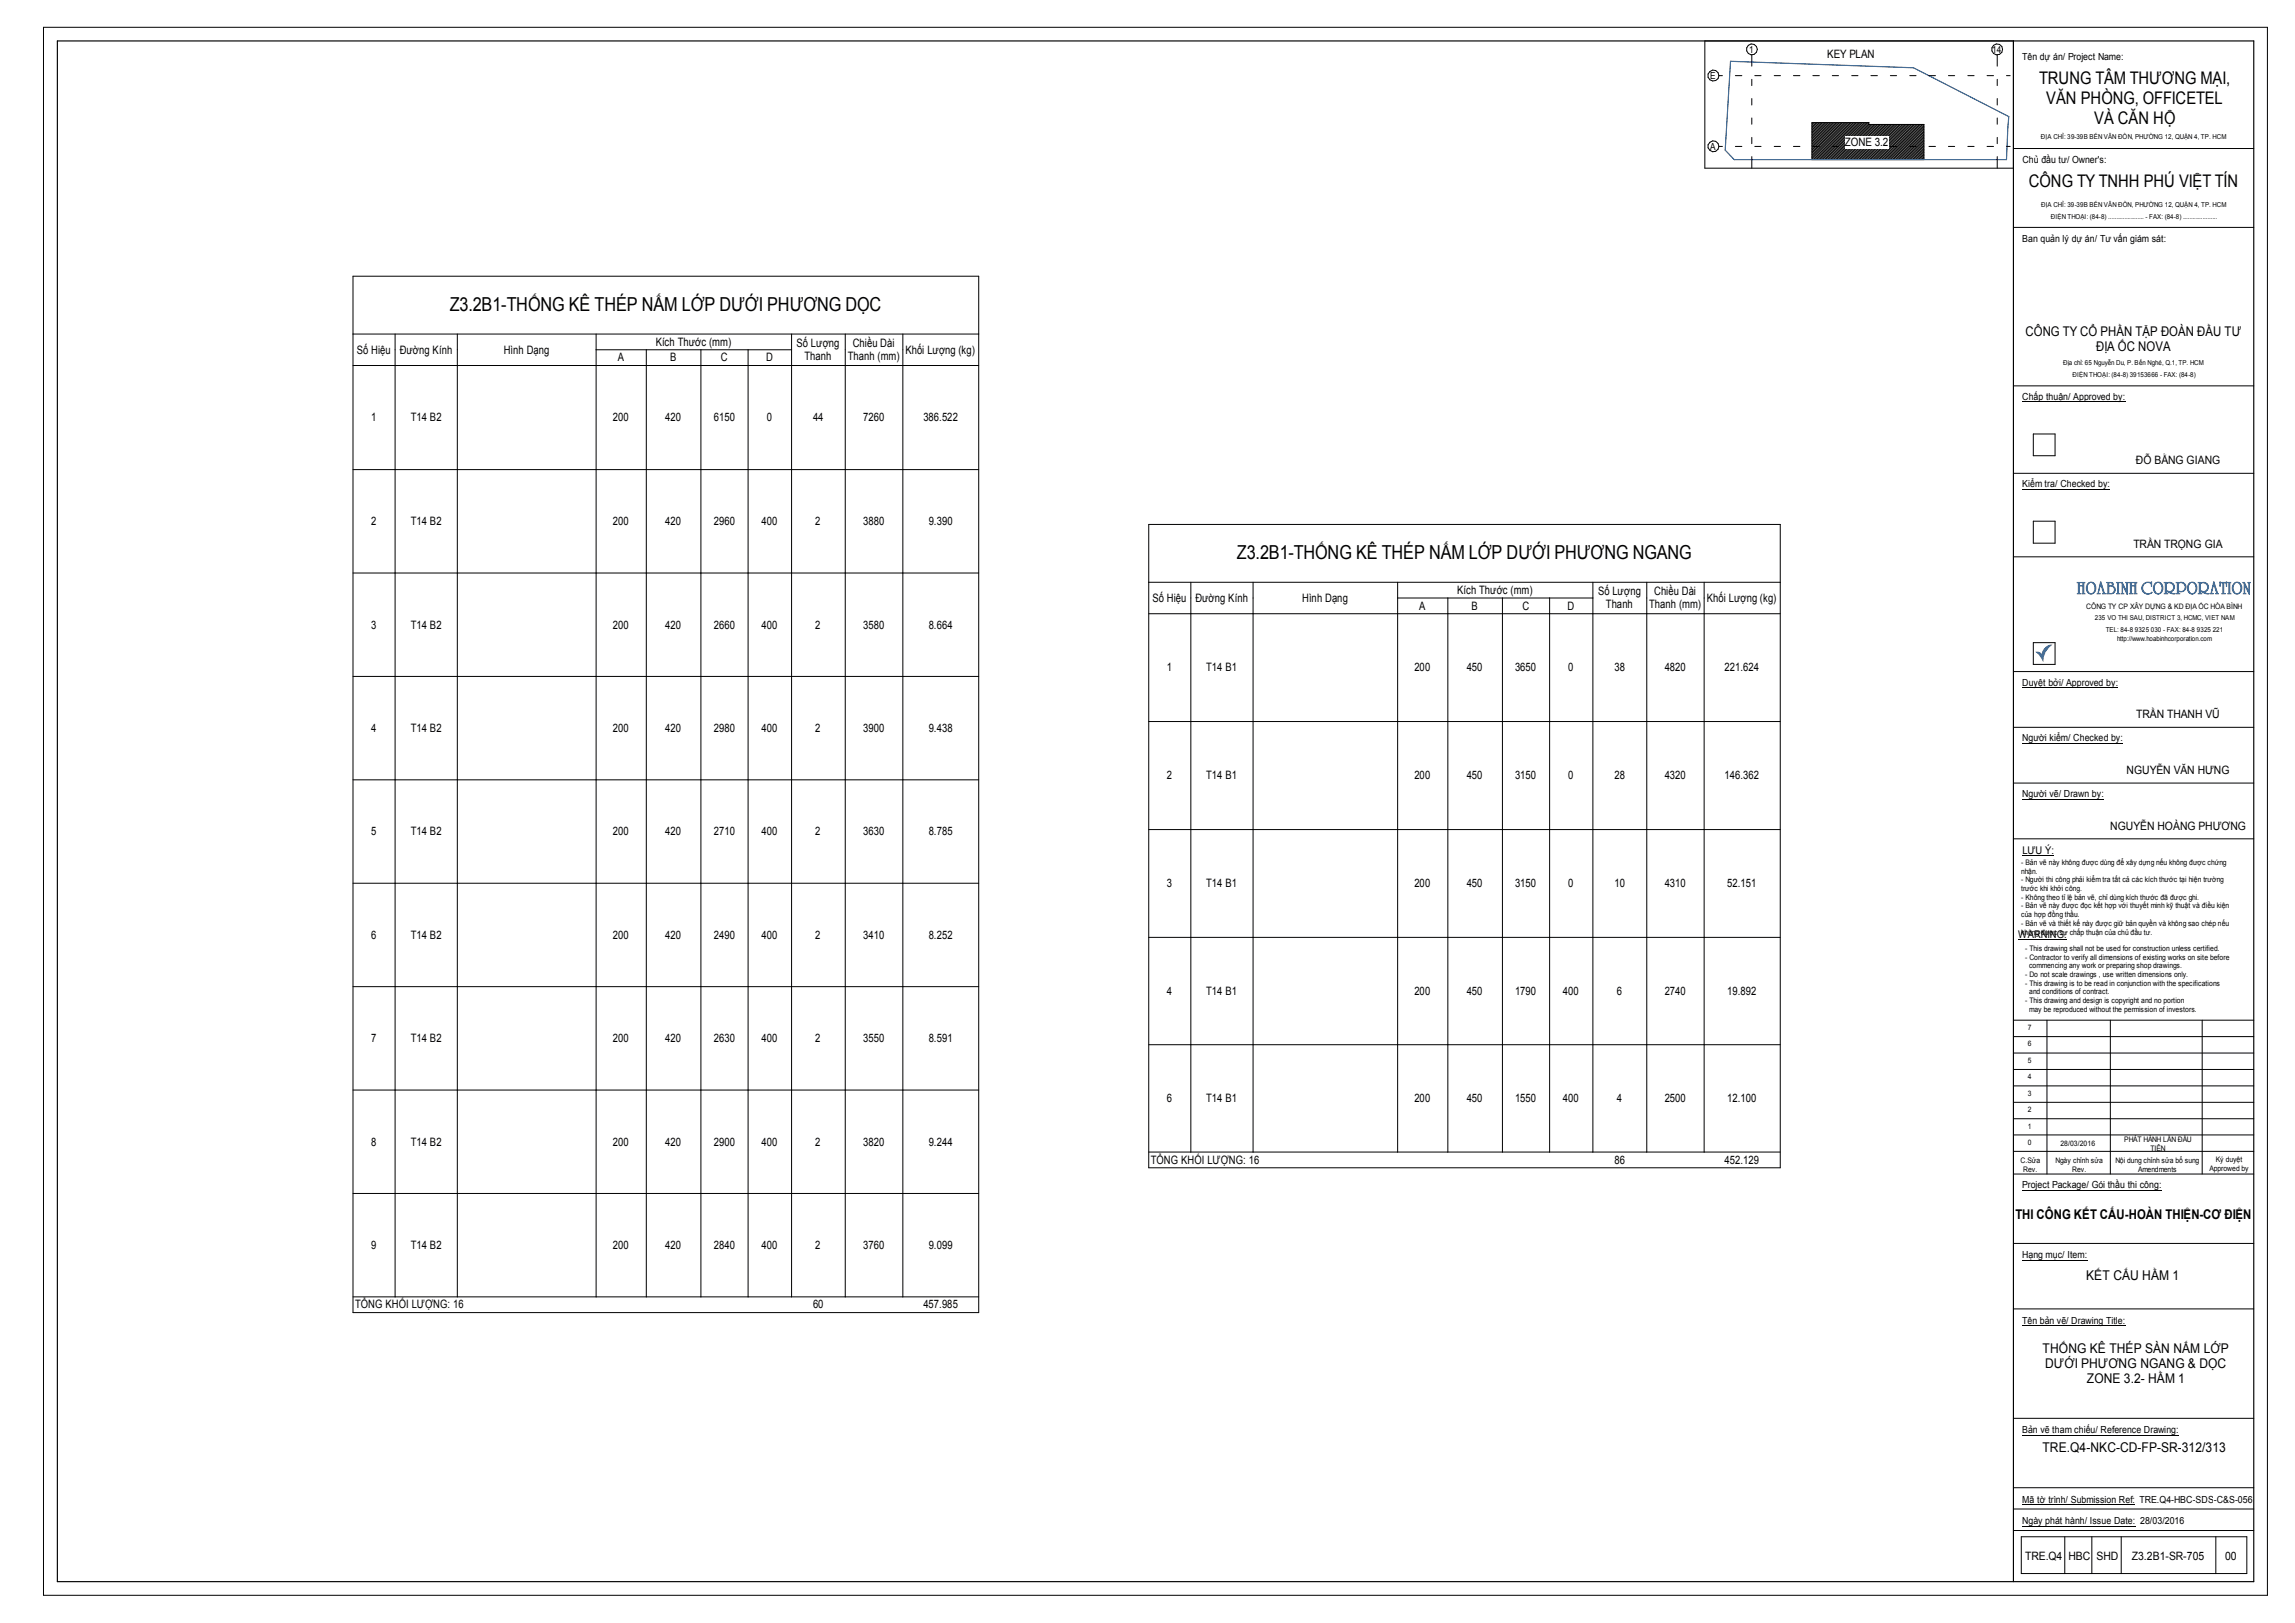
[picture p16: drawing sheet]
<svg xmlns="http://www.w3.org/2000/svg" width="420mm" height="297mm" viewBox="0 0 420 297" stroke-linecap="round" stroke-linejoin="round" font-family="sans-serif">
<defs><g id="words">
<g font-size="3.5">
<text x="82.3" y="56.9">Z3.2B1-THỐNG KÊ THÉP NẤM LỚP DƯỚI PHƯƠNG DỌC</text>
<text x="226.4" y="102.4">Z3.2B1-THỐNG KÊ THÉP NẤM LỚP DƯỚI PHƯƠNG NGANG</text>
</g>
<g font-size="3.2">
<text x="373.2" y="15.3">TRUNG TÂM THƯƠNG MẠI,</text>
<text x="374.5" y="19">VĂN PHÒNG, OFFICETEL</text>
<text x="383.2" y="22.6">VÀ CĂN HỘ</text>
<text x="371.3" y="34.2">CÔNG TY TNHH PHÚ VIỆT TÍN</text>
</g>
<text font-size="3.2" fill="#0080ff" x="380.1" y="108.7">HOABINH CORPORATION</text>
<g font-size="2.5">
<text x="368.8" y="223.1">THI CÔNG KẾT CẤU-HOÀN THIỆN-CƠ ĐIỆN</text>
<text x="381.8" y="234.1">KẾT CẤU HẦM 1</text>
<text x="373.8" y="265.8">TRE.Q4</text>
<text x="381.9" y="265.8">-</text>
<text x="382.6" y="265.8">NKC</text>
<text x="387.3" y="265.8">-</text>
<text x="388" y="265.8">CD</text>
<text x="391.2" y="265.8">-</text>
<text x="391.9" y="265.8">FP</text>
<text x="394.8" y="265.8">-</text>
<text x="395.5" y="265.8">SR</text>
<text x="398.6" y="265.8">-</text>
<text x="399.3" y="265.8">312/313</text>
</g>
<g font-size="2.4">
<text x="370.7" y="61.5">CÔNG TY CỔ PHẦN TẬP ĐOÀN ĐẦU TƯ</text>
<text x="383.6" y="64.3">ĐỊA ỐC NOVA</text>
<text x="373.8" y="247.6">THỐNG KÊ THÉP SÀN NẤM LỚP</text>
<text x="374.3" y="250.4">DƯỚI PHƯƠNG NGANG &amp; DỌC</text>
<text x="381.9" y="253.2">ZONE 3.2-</text>
<text x="393.1" y="253.2">HẦM 1</text>
</g>
<g font-size="2.1">
<text x="334.4" y="10.6">KEY PLAN</text>
<text x="337.6" y="26.7">ZONE 3.2</text>
<text x="65.3" y="64.7">Số Hiệu</text>
<text x="73.1" y="64.7">Đường Kính</text>
<text x="92.2" y="64.7">Hình Dạng</text>
<text x="120" y="63.2">Kích Thước (mm)</text>
<text x="145.8" y="63.5">Số Lượng</text>
<text x="147.2" y="65.8">Thanh</text>
<text x="155.1" y="65.8">Thanh (mm)</text>
<text x="156.1" y="63.5">Chiều Dài</text>
<text x="165.7" y="64.7">Khối Lượng (kg)</text>
<text x="113.1" y="66.1">A</text>
<text x="122.6" y="66.1">B</text>
<text x="131.9" y="66.1">C</text>
<text x="140.2" y="66.1">D</text>
<text x="67.9" y="77.1">1</text>
<text x="75.2" y="77.1">T14 B2</text>
<text x="112.2" y="77.1">200</text>
<text x="121.7" y="77.1">420</text>
<text x="130.6" y="77.1">6150</text>
<text x="140.3" y="77.1">0</text>
<text x="148.8" y="77.1">44</text>
<text x="158" y="77.1">7260</text>
<text x="169" y="77.1">386.522</text>
<text x="390.9" y="85">ĐỖ BẰNG GIANG</text>
<text x="67.9" y="96.1">2</text>
<text x="75.2" y="96.1">T14 B2</text>
<text x="112.2" y="96.1">200</text>
<text x="121.7" y="96.1">420</text>
<text x="130.6" y="96.1">2960</text>
<text x="139.3" y="96.1">400</text>
<text x="149.2" y="96.1">2</text>
<text x="158" y="96.1">3880</text>
<text x="170" y="96.1">9.390</text>
<text x="390.4" y="100.3">TRẦN TRỌNG GIA</text>
<text x="210.9" y="110.1">Số Hiệu</text>
<text x="218.8" y="110.1">Đường Kính</text>
<text x="238.3" y="110.1">Hình Dạng</text>
<text x="259.7" y="111.6">A</text>
<text x="266.7" y="108.7">Kích Thước (mm)</text>
<text x="269.3" y="111.6">B</text>
<text x="278.6" y="111.6">C</text>
<text x="286.9" y="111.6">D</text>
<text x="292.5" y="108.9">Số Lượng</text>
<text x="293.9" y="111.2">Thanh</text>
<text x="301.8" y="111.2">Thanh (mm)</text>
<text x="302.7" y="108.9">Chiều Dài</text>
<text x="312.4" y="110.1">Khối Lượng (kg)</text>
<text x="67.9" y="115">3</text>
<text x="75.2" y="115">T14 B2</text>
<text x="112.2" y="115">200</text>
<text x="121.7" y="115">420</text>
<text x="130.6" y="115">2660</text>
<text x="139.3" y="115">400</text>
<text x="149.2" y="115">2</text>
<text x="158" y="115">3580</text>
<text x="170" y="115">8.664</text>
<text x="213.5" y="122.9">1</text>
<text x="220.7" y="122.9">T14 B1</text>
<text x="258.8" y="122.9">200</text>
<text x="268.4" y="122.9">450</text>
<text x="277.3" y="122.9">3650</text>
<text x="287" y="122.9">0</text>
<text x="295.5" y="122.9">38</text>
<text x="304.6" y="122.9">4820</text>
<text x="315.6" y="122.9">221.624</text>
<text x="390.9" y="131.4">TRẦN THANH VŨ</text>
<text x="67.9" y="133.9">4</text>
<text x="75.2" y="133.9">T14 B2</text>
<text x="112.2" y="133.9">200</text>
<text x="121.7" y="133.9">420</text>
<text x="130.6" y="133.9">2980</text>
<text x="139.3" y="133.9">400</text>
<text x="149.2" y="133.9">2</text>
<text x="158" y="133.9">3900</text>
<text x="170" y="133.9">9.438</text>
<text x="213.5" y="142.6">2</text>
<text x="220.7" y="142.6">T14 B1</text>
<text x="258.8" y="142.6">200</text>
<text x="268.4" y="142.6">450</text>
<text x="277.3" y="142.6">3150</text>
<text x="287" y="142.6">0</text>
<text x="295.5" y="142.6">28</text>
<text x="304.6" y="142.6">4320</text>
<text x="315.6" y="142.6">146.362</text>
<text x="389.2" y="141.6">NGUYỄN VĂN HƯNG</text>
<text x="67.9" y="152.9">5</text>
<text x="75.2" y="152.9">T14 B2</text>
<text x="112.2" y="152.9">200</text>
<text x="121.7" y="152.9">420</text>
<text x="130.6" y="152.9">2710</text>
<text x="139.3" y="152.9">400</text>
<text x="149.2" y="152.9">2</text>
<text x="158" y="152.9">3630</text>
<text x="170" y="152.9">8.785</text>
<text x="386.2" y="151.8">NGUYỄN HOÀNG PHƯƠNG</text>
<text x="213.5" y="162.4">3</text>
<text x="220.7" y="162.4">T14 B1</text>
<text x="258.8" y="162.4">200</text>
<text x="268.4" y="162.4">450</text>
<text x="277.3" y="162.4">3150</text>
<text x="287" y="162.4">0</text>
<text x="295.5" y="162.4">10</text>
<text x="304.6" y="162.4">4310</text>
<text x="316.1" y="162.4">52.151</text>
<text x="67.9" y="171.8">6</text>
<text x="75.2" y="171.8">T14 B2</text>
<text x="112.2" y="171.8">200</text>
<text x="121.7" y="171.8">420</text>
<text x="130.6" y="171.8">2490</text>
<text x="139.3" y="171.8">400</text>
<text x="149.2" y="171.8">2</text>
<text x="158" y="171.8">3410</text>
<text x="170" y="171.8">8.252</text>
<text x="213.5" y="182.1">4</text>
<text x="220.7" y="182.1">T14 B1</text>
<text x="258.8" y="182.1">200</text>
<text x="268.4" y="182.1">450</text>
<text x="277.3" y="182.1">1790</text>
<text x="286" y="182.1">400</text>
<text x="295.9" y="182.1">6</text>
<text x="304.6" y="182.1">2740</text>
<text x="316.1" y="182.1">19.892</text>
<text x="67.9" y="190.7">7</text>
<text x="75.2" y="190.7">T14 B2</text>
<text x="112.2" y="190.7">200</text>
<text x="121.7" y="190.7">420</text>
<text x="130.6" y="190.7">2630</text>
<text x="139.3" y="190.7">400</text>
<text x="149.2" y="190.7">2</text>
<text x="158" y="190.7">3550</text>
<text x="170" y="190.7">8.591</text>
<text x="213.5" y="201.7">6</text>
<text x="220.7" y="201.7">T14 B1</text>
<text x="258.8" y="201.7">200</text>
<text x="268.4" y="201.7">450</text>
<text x="277.3" y="201.7">1550</text>
<text x="286" y="201.7">400</text>
<text x="295.9" y="201.7">4</text>
<text x="304.6" y="201.7">2500</text>
<text x="316.1" y="201.7">12.100</text>
<text x="67.9" y="209.6">8</text>
<text x="75.2" y="209.6">T14 B2</text>
<text x="112.2" y="209.6">200</text>
<text x="121.7" y="209.6">420</text>
<text x="130.6" y="209.6">2900</text>
<text x="139.3" y="209.6">400</text>
<text x="149.2" y="209.6">2</text>
<text x="158" y="209.6">3820</text>
<text x="170" y="209.6">9.244</text>
<text x="210.6" y="212.9">TỔNG KHỐI LƯỢNG: 16</text>
<text x="295.5" y="212.9">86</text>
<text x="315.6" y="212.9">452.129</text>
<text x="67.9" y="228.6">9</text>
<text x="75.2" y="228.6">T14 B2</text>
<text x="112.2" y="228.6">200</text>
<text x="121.7" y="228.6">420</text>
<text x="130.6" y="228.6">2840</text>
<text x="139.3" y="228.6">400</text>
<text x="149.2" y="228.6">2</text>
<text x="158" y="228.6">3760</text>
<text x="170" y="228.6">9.099</text>
<text x="65" y="239.4">TỔNG KHỐI LƯỢNG: 16</text>
<text x="148.8" y="239.4">60</text>
<text x="169" y="239.4">457.985</text>
<text x="370.6" y="285.5">TRE.Q4</text>
<text x="378.5" y="285.5">HBC</text>
<text x="383.6" y="285.5">SHD</text>
<text x="390.1" y="285.5">Z3.2B1-</text>
<text x="397" y="285.5">SR-</text>
<text x="400.2" y="285.5">705</text>
<text x="407.2" y="285.5">00</text>
</g>
<g font-size="1.9">
<text x="370.1" y="156.3">LƯU Ý:</text>
<text x="369.3" y="171.7">WARNING:</text>
</g>
<g font-size="1.8">
<text x="320.1" y="9.8">1</text>
<text x="364.6" y="9.8">14</text>
<text x="370.1" y="10.9">Tên dự án/ Project Name:</text>
<text x="313" y="14.5">E</text>
<text x="313" y="27.5">A</text>
<text x="370.1" y="29.8">Chủ đầu tư/ Owner's:</text>
<text x="370.1" y="44.2">Ban quản lý dự án/ Tư vấn giám sát:</text>
<text x="370.1" y="73.2">Chấp thuận/ Approved by:</text>
<text x="370.1" y="89.2">Kiểm tra/ Checked by:</text>
<text x="370.1" y="125.5">Duyệt bởi/ Approved by:</text>
<text x="370.1" y="135.7">Người kiểm/ Checked by:</text>
<text x="370.1" y="145.9">Người vẽ/ Drawn by:</text>
<text x="370.1" y="217.4">Project Package/ Gói thầu thi công:</text>
<text x="370.1" y="230.3">Hạng mục/ Item:</text>
<text x="370.1" y="242.3">Tên bản vẽ/ Drawing Title:</text>
<text x="370.1" y="262.3">Bản vẽ tham chiếu/ Reference Drawing:</text>
<text x="370.1" y="275">Mã tờ trình/ Submission Ref: TRE.Q4-</text>
<text x="397.9" y="275.1">HBC-</text>
<text x="401.8" y="275.1">SDS-</text>
<text x="405.7" y="275.1">C&amp;S-</text>
<text x="409.6" y="275.1">056</text>
<text x="370.1" y="278.9">Ngày phát hành/ Issue Date:</text>
<text x="391.7" y="278.9">28/03/2016</text>
</g>
<g font-size="1.4">
<text x="381.8" y="111.4">CÔNG TY CP XÂY DỰNG &amp; KD ĐỊA ỐC HÒA BÌNH</text>
<text x="369.9" y="158.3">- Bản vẽ này không được dùng để xây dựng nếu không được chứng</text>
<text x="369.9" y="159.9">nhận.</text>
<text x="369.9" y="161.5">- Người thi công phải kiểm tra tất cả các kích thước tại hiện trường</text>
<text x="369.9" y="163.1">trước khi khởi công.</text>
<text x="369.9" y="164.7">- Không theo tỉ lệ bản vẽ, chỉ dùng kích thước đã được ghi.</text>
<text x="369.9" y="166.2">- Bản vẽ này được đọc kết hợp với thuyết minh kỹ thuật và điều kiện</text>
<text x="369.9" y="167.8">của hợp đồng thầu.</text>
<text x="369.9" y="169.4">- Bản vẽ và thiết kế này được giữ bản quyền và không sao chép nếu</text>
<text x="369.9" y="171">không được sự chấp thuận của chủ đầu tư.</text>
<text x="370.6" y="174">- This drawing shall not be used for construction unless certified.</text>
<text x="370.6" y="175.6">- Contractor to verify all dimensions of existing works on site before</text>
<text x="370.6" y="178.8">- Do not scale drawings , use written dimensions only.</text>
<text x="371.4" y="177.2">commencing any work or preparing shop drawings.</text>
<text x="370.6" y="180.4">- This drawing is to be read in conjunction with the specifications</text>
<text x="370.6" y="183.5">- This drawing and design is copyright and no portion</text>
<text x="371.4" y="182">and conditions of contract.</text>
<text x="371.4" y="185.2">may be reproduced without the permission of investors.</text>
<text x="371.1" y="191.5">6</text>
<text x="371.1" y="188.5">7</text>
<text x="371.1" y="194.5">5</text>
<text x="371.1" y="197.5">4</text>
<text x="371.1" y="203.5">2</text>
<text x="371.1" y="200.5">3</text>
<text x="371.1" y="209.6">0</text>
<text x="371.1" y="206.6">1</text>
<text x="377.1" y="209.7">28/03/2016</text>
<text x="388.7" y="209">PHÁT HÀNH LẦN ĐẦU</text>
<text x="369.8" y="212.8">C.Sửa</text>
<text x="370.2" y="214.4">Rev.</text>
<text x="376.2" y="212.8">Ngày chỉnh sửa</text>
<text x="379.2" y="214.4">Rev.</text>
<text x="387.1" y="212.8">Nội dung chỉnh sửa bổ sung</text>
<text x="391.3" y="214.4">Amendments</text>
<text x="393.6" y="210.6">TIÊN</text>
<text x="404.4" y="214.2">Approwed by</text>
<text x="405.5" y="212.6">Ký duyệt</text>
</g>
<g font-size="1.2">
<text x="373.5" y="25.4">ĐỊA CHỈ: 39-39B BẾN VÂN ĐỒN, PHƯỜNG 12, QUẬN 4, TP. HCM</text>
<text x="373.5" y="37.8">ĐỊA CHỈ: 39-39B BẾN VÂN ĐỒN, PHƯỜNG 12, QUẬN 4, TP. HCM</text>
<text x="375.3" y="40">ĐIỆN THOẠI: (84-8) ...................... - FAX: (84-8) .....................</text>
<text x="377.6" y="66.7">Địa chỉ: 65 Nguyễn Du, P. Bến Nghé, Q.1, TP. HCM</text>
<text x="379.3" y="69">ĐIỆN THOẠI: (84-8) 39153666 - FAX: (84-8)</text>
<text x="383.4" y="113.5">235 VO THI SAU, DISTRICT 3, HCMC, VIET NAM</text>
<text x="385.4" y="115.6">TEL: 84-8 9325 030 - FAX: 84-8 9325 221</text>
<text x="387.4" y="117.3">http://www.hoabinhcorporation.com</text>
</g>
</g></defs>
<g fill="none" stroke="#000" stroke-width=".18">
<path d="M312 7.5h56.5v23.3h-56.5zM314.6 13.8h.6M317.6 13.8h1.2M320.6 10v2.1M320.6 14.5v1.2M320.6 18v1.2M321.1 13.8h1.2M324.7 13.8h1.1M328.2 13.8h1.2M331.8 13.8h1.2M335.3 13.8h1.2M338.9 13.8h1.1"/>
<path d="M342.4 13.8h1.2M345.9 13.8h1.2M349.5 13.8h1.1M353 13.8h1.2M356.6 13.8h1.1M360.1 13.8h1.2M363.6 13.8h1.2M365.5 10v2.1M365.5 14.5v1.2M365.5 18v1.2M367.2 13.8h.7M314.6 26.8h.6"/>
<path d="M317.6 26.8h1.2M320.6 21.6v1.1M320.6 25.1v1.2M320.6 28.7v2.1M321.1 26.8h1.2M324.7 26.8h1.1M328.2 26.8h1.2M331.8 26.8h1.2M331.8 22.4l-.2 .2M332.1 22.4l-.5 .5M332.4 22.4l-.8 .8M332.7 22.4l-1.1 1.1"/>
<path d="M333 22.4l-1.4 1.4M333.2 22.4l-1.6 1.7M333.5 22.4l-1.9 1.9M333.8 22.4l-2.2 2.2M334.1 22.4l-2.5 2.5M334.3 22.4l-2.7 2.8M334.6 22.4l-3 3.1M334.9 22.4l-3.3 3.4M335.2 22.4l-3.6 3.6M335.3 26.8h1.2M335.5 22.4l-3.9 3.9M335.8 22.4l-4.2 4.2"/>
<path d="M336.1 22.4l-4.5 4.5M336.3 22.4l-4.7 4.8M336.6 22.4l-5 5.1M336.9 22.4l-5.3 5.4M337.2 22.4l-5.6 5.6M337.5 22.4l-5.9 5.9M337.8 22.4l-6.2 6.2M338 22.4l-6.4 6.5M338.3 22.4l-6.7 6.8M338.6 22.4l-6.7 6.8M338.9 22.4l-6.8 6.8M338.9 26.8h1.1"/>
<path d="M339.2 22.4l-6.8 6.8M339.5 22.4l-6.8 6.8M339.7 22.4l-6.7 6.8M340 22.4l-6.8 6.8M340.3 22.4l-6.8 6.8M340.6 22.4l-6.8 6.8M340.9 22.4l-6.8 6.8M341.2 22.4l-6.8 6.8M341.5 22.4l-6.8 6.8M341.7 22.4l-6.7 6.8M342 22.4l-6.8 6.8M342 22.7l-6.5 6.5"/>
<path d="M342 22.4v.4h10.1v6.4h-20.5M342 22.4h-10.4v6.8M342.2 22.8l-6.4 6.4M342.4 26.8h1.2M342.5 22.8l-6.4 6.4M342.8 22.8l-6.4 6.4M343.1 22.8l-6.4 6.4M343.3 22.8l-6.4 6.4M343.6 22.8l-6.4 6.4M343.9 22.8l-6.4 6.4M344.2 22.8l-6.4 6.4M344.5 22.8l-6.4 6.4"/>
<path d="M344.8 22.8l-6.4 6.4M345.1 22.8l-6.5 6.4M345.3 22.8l-6.4 6.4M345.6 22.8l-6.4 6.4M345.9 22.8l-6.4 6.4M345.9 26.8h1.2M346.2 22.8l-6.4 6.4M346.5 22.8l-6.4 6.4M346.8 22.8l-6.5 6.4M347 22.8l-6.4 6.4M347.3 22.8l-6.4 6.4M347.6 22.8l-6.4 6.4"/>
<path d="M347.9 22.8l-6.4 6.4M348.1 22.8l-6.3 6.4M348.4 22.8l-6.3 6.4M348.7 22.8l-6.4 6.4M349 22.8l-6.4 6.4M349.3 22.8l-6.4 6.4M349.5 26.8h1.1M349.5 22.8l-6.3 6.4M349.8 22.8l-6.3 6.4M350.1 22.8l-6.4 6.4M350.4 22.8l-6.4 6.4M350.7 22.8l-6.4 6.4"/>
<path d="M351 22.8l-6.4 6.4M351.3 22.8l-6.5 6.4M351.5 22.8l-6.4 6.4M351.8 22.8l-6.4 6.4M352.1 22.8l-6.4 6.4M352.1 23.1l-6.1 6.1M352.1 23.4l-5.8 5.8M352.1 23.7l-5.6 5.5M352.1 24l-5.3 5.2M352.1 24.2l-5 5M352.1 24.5l-4.7 4.7M352.1 24.8l-4.4 4.4"/>
<path d="M352.1 25.1l-4.1 4.1M352.1 25.4l-3.8 3.8M352.1 25.7l-3.6 3.5M352.1 25.9l-3.3 3.3M352.1 26.2l-3 3M352.1 26.5l-2.7 2.7M352.1 26.8l-2.4 2.4M352.1 27.1l-2.1 2.1M352.1 27.3l-1.9 1.9M352.1 27.6l-1.6 1.6M352.1 27.9l-1.3 1.3M352.1 28.2l-1 1"/>
<path d="M352.1 28.4l-.7 .8M352.1 28.7l-.4 .5M352.1 29l-.2 .2M353 26.8h1.2M356.6 26.8h1.1M360.1 26.8h1.2M363.6 26.8h1.2M365.5 21.6v1.1M365.5 25.1v1.2M365.5 28.7v2.1M367.2 26.8h.7"/>
<circle cx="313.6" cy="13.8" r="1"/>
<circle cx="320.6" cy="9" r=".99"/>
<circle cx="365.5" cy="9" r="1.01"/>
<circle cx="313.6" cy="26.8" r="1"/>
</g>
<path d="M316.7 11.2l33.5 1.2 17.4 8.9-.4 7.9h-49.8l-1.7-1.7z" fill="none" stroke="#00f" stroke-width=".21"/>
<g fill="#fff">
<path d="M337.6 24.8h8v2.4h-8z"/>
<path d="M334.4 8.6h8.7v2.4h-8.7z"/>
</g>
<path d="M10.5 7.5h402v281.9h-402zM368.5 7.5v281.9" fill="none" stroke="#000" stroke-width=".21"/>
<g fill="none" stroke="#000" stroke-width=".18">
<path d="M8 5h407v286.9h-407zM368.5 27.2h44M368.5 41.6h44M368.5 70.6h44M372.1 79.4h4v4h-4zM368.5 86.6h44M372.1 95.4h4v4h-4zM368.5 101.9h44M372.1 117.6h4v4h-4zM368.5 133.1h44M368.5 122.9h44M368.5 153.5h44"/>
<path d="M368.5 143.3h44M368.5 198.7h44M368.5 195.7h44M368.5 192.7h44M368.5 189.7h44M368.5 186.7h44M374.6 186.7v28.1M386.2 186.7v28.1M403 186.7v28.1M368.5 214.8h44M368.5 210.7h44M368.5 207.7h44"/>
<path d="M368.5 204.7h44M368.5 201.7h44M368.5 239.5h44M368.5 227.5h44M368.5 259.5h44M368.5 276.1h44M368.5 272.2h44M368.5 280.1h44M369.9 281.2h41.3v6.8h-41.3zM377.9 281.2v6.8M382.8 281.2v6.8M388.2 281.2v6.8"/>
<path d="M405.5 281.2v6.8"/>
</g>
<path d="M372.4 117.9h3.2v3.3h-3.2z" fill="#0080ff"/>
<g fill="none" stroke="#000" stroke-width=".18">
<path d="M370.1 73.6h18.9M370.1 89.6h16.1M370.1 125.8h17.5M370.1 136h18.4M370.1 146.2h14.9M370.2 156.6h5.7M369.3 172h8.9M370.1 217.8h25.5M370.1 230.7h11.9M370.1 242.6h18.9M370.1 262.6h28.6M370.1 275.3h20.6"/>
<path d="M370.1 279.3h20.7"/>
</g>
<g fill="#fff">
<path d="M373.8 245.4h34.2v2.8h-34.2z"/>
<path d="M374.3 248.2h33.2v2.7h-33.2z"/>
<path d="M381.9 250.9h9.9v2.8h-9.9z"/>
<path d="M391.8 250.9h.7v2.8h-.7z"/>
<path d="M392.5 250.9h7.4v2.8h-7.4z"/>
<path d="M381.8 231.9h17.1v2.8h-17.1z"/>
<path d="M373.8 263.5h8v2.8h-8z"/>
<path d="M381.8 263.5h.8v2.8h-.8z"/>
<path d="M382.6 263.5h4.7v2.8h-4.7z"/>
<path d="M387.3 263.5h.7v2.8h-.7z"/>
<path d="M388 263.5h3.2v2.8h-3.2z"/>
<path d="M391.2 263.5h.7v2.8h-.7z"/>
<path d="M391.9 263.5h2.9v2.8h-2.9z"/>
<path d="M394.8 263.5h.7v2.8h-.7z"/>
<path d="M395.5 263.5h3.1v2.8h-3.1z"/>
<path d="M398.6 263.5h.7v2.8h-.7z"/>
<path d="M399.3 263.5h8.1v2.8h-8.1z"/>
<path d="M391.5 273.5h5.9v2.1h-5.9z"/>
<path d="M397.4 273.5h.5v2.1h-.5z"/>
<path d="M397.9 273.5h3.4v2.1h-3.4z"/>
<path d="M401.3 273.5h.5v2.1h-.5z"/>
<path d="M401.8 273.5h3.4v2.1h-3.4z"/>
<path d="M405.2 273.5h.5v2.1h-.5z"/>
<path d="M405.7 273.5h3.4v2.1h-3.4z"/>
<path d="M409.1 273.5h.5v2.1h-.5z"/>
<path d="M409.6 273.5h2.7v2.1h-2.7z"/>
<path d="M391.6 277.3h8.2v2.1h-8.2z"/>
<path d="M407.2 283.5h2.2v2.4h-2.2z"/>
<path d="M390.1 283.5h6.2v2.4h-6.2z"/>
<path d="M396.3 283.5h.7v2.4h-.7z"/>
<path d="M397 283.5h2.6v2.4h-2.6z"/>
<path d="M399.6 283.5h.7v2.4h-.7z"/>
<path d="M400.3 283.5h3.2v2.4h-3.2z"/>
</g>
<g fill="none" stroke="#000" stroke-width=".18">
<path d="M64.6 50.5h114.5v189.7h-114.5zM64.6 66.9h114.5M64.6 61.1h114.5M72.3 61.1v176.2M83.7 61.1v176.2M109.1 64h35.8M109.1 61.1v176.2M118.3 64v173.3M128.3 64v173.3M136.9 64v173.3M144.9 61.1v176.2M154.7 61.1v176.2"/>
<path d="M165.2 61.1v176.2M64.6 85.9h114.5M210.2 96h115.6v117.7h-115.6zM64.6 104.9h114.5M210.2 112.3h115.6M210.2 106.6h115.6M217.9 106.6v104.2M229.3 106.6v104.2M255.8 109.4h35.7M255.8 106.6v104.2M265 109.4v101.4M275 109.4v101.4"/>
<path d="M283.6 109.4v101.4M291.5 106.6v104.2M301.4 106.6v104.2M311.9 106.6v104.2M64.6 123.8h114.5M210.2 132h115.6M64.6 142.7h114.5M210.2 151.8h115.6M64.6 161.6h114.5M210.2 171.5h115.6M64.6 199.5h114.5M64.6 180.6h114.5"/>
<path d="M210.2 191.2h115.6M64.6 218.4h114.5M210.2 210.8h115.6M64.6 237.3h114.5"/>
</g>
<use href="#words"/>
</svg>
